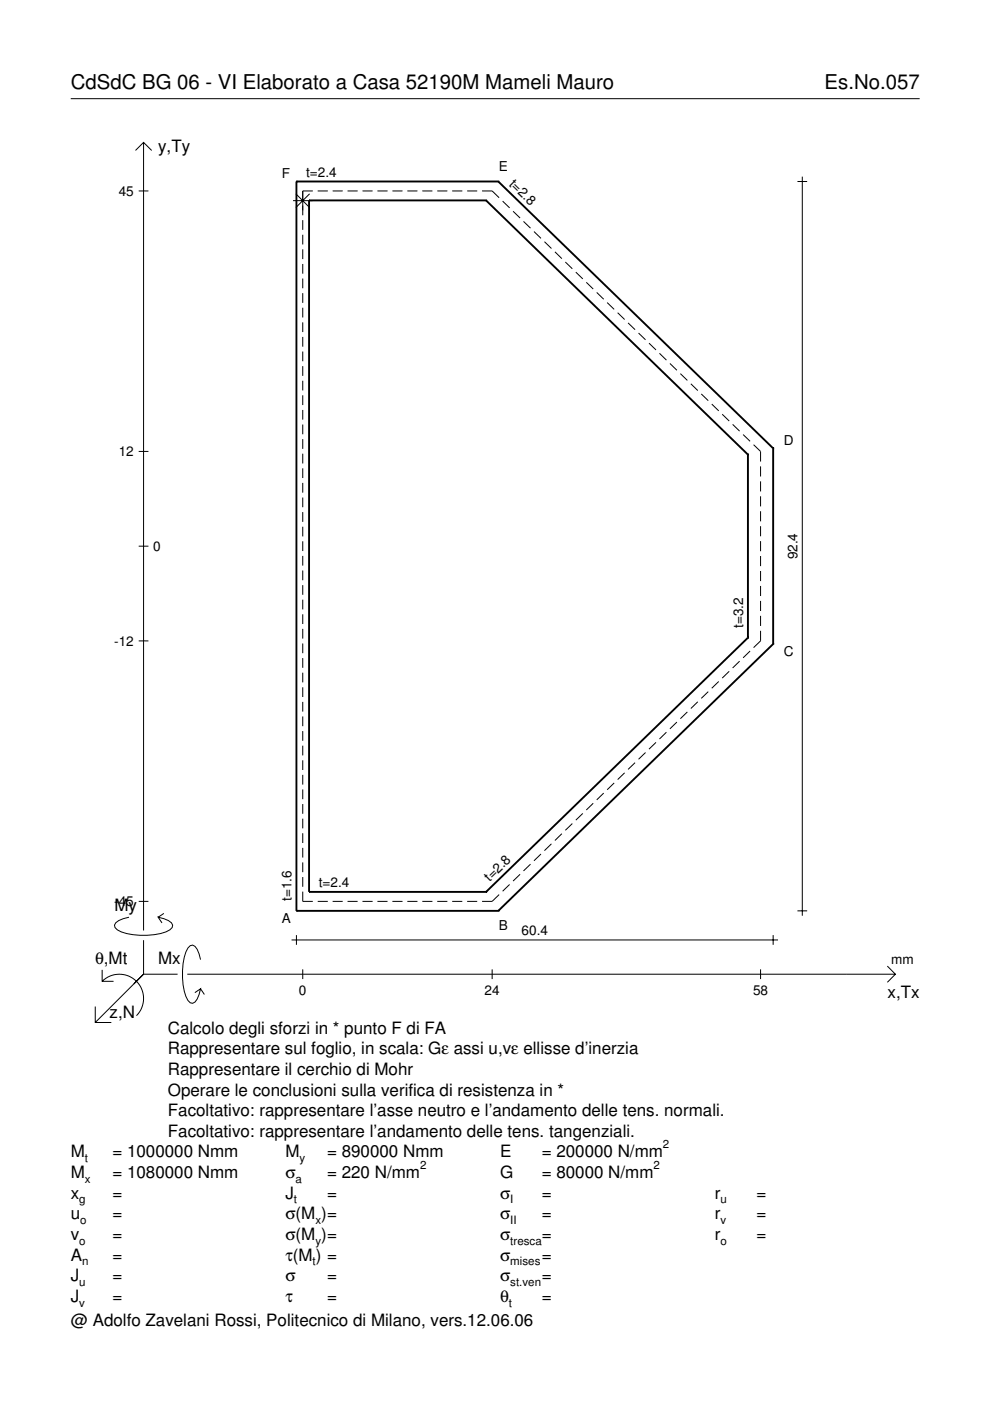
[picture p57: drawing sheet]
<svg xmlns="http://www.w3.org/2000/svg" width="210mm" height="297mm" viewBox="0 0 210 297" stroke-linecap="round" stroke-linejoin="round" font-family="sans-serif">
<defs><g id="words">
<g font-size="4.3">
<text x="15" y="18.9">CdSdC BG 06 - VI Elaborato a Casa 52190M Mameli Mauro</text>
<text x="174.8" y="18.9">Es.No.057</text>
</g>
<g font-size="3.6">
<text x="33.5" y="32.3">y,Ty</text>
<text x="24.3" y="193.2">My</text>
<text x="20.1" y="204.5">θ,Mt</text>
<text x="33.5" y="204.5">Mx</text>
<text x="23.2" y="215.8">z,N</text>
<text x="188.2" y="211.7">x,Tx</text>
<text x="35.6" y="219.2">Calcolo degli sforzi in * punto F di FA</text>
<text x="35.6" y="227.9">Rappresentare il cerchio di Mohr</text>
<text x="35.6" y="223.5">Rappresentare sul foglio, in scala: Gε assi u,vε ellisse d’inerzia</text>
<text x="35.6" y="232.3">Operare le conclusioni sulla verifica di resistenza in *</text>
<text x="35.6" y="236.7">Facoltativo: rappresentare l’asse neutro e l’andamento delle tens. normali.</text>
<text x="15" y="245.4">M</text>
<text x="23.8" y="245.4">= 1000000 Nmm</text>
<text x="35.6" y="241">Facoltativo: rappresentare l’andamento delle tens. tangenziali.</text>
<text x="60.5" y="245.4">M</text>
<text x="69.3" y="245.4">= 890000 Nmm</text>
<text x="106" y="245.4">E</text>
<text x="114.9" y="245.4">= 200000 N/mm</text>
<text x="15" y="249.8">M</text>
<text x="23.8" y="249.8">= 1080000 Nmm</text>
<text x="60.5" y="249.8">σ</text>
<text x="69.3" y="249.8">= 220 N/mm</text>
<text x="106" y="249.8">G</text>
<text x="114.9" y="249.8">= 80000 N/mm</text>
<text x="15" y="254.2">x</text>
<text x="23.8" y="254.2">=</text>
<text x="60.5" y="254.2">J</text>
<text x="69.3" y="254.2">=</text>
<text x="106" y="254.2">σ</text>
<text x="114.9" y="254.2">=</text>
<text x="151.5" y="254.2">r</text>
<text x="160.4" y="254.2">=</text>
<text x="15" y="258.5">u</text>
<text x="15" y="262.9">v</text>
<text x="23.8" y="258.5">=</text>
<text x="23.8" y="262.9">=</text>
<text x="60.5" y="258.5">σ(M )=</text>
<text x="60.5" y="262.9">σ(M )=</text>
<text x="106" y="258.5">σ</text>
<text x="106" y="262.9">σ</text>
<text x="114.9" y="258.5">=</text>
<text x="114.9" y="262.9">=</text>
<text x="151.5" y="258.5">r</text>
<text x="151.5" y="262.9">r</text>
<text x="160.4" y="258.5">=</text>
<text x="160.4" y="262.9">=</text>
<text x="15" y="267.3">A</text>
<text x="23.8" y="267.3">=</text>
<text x="60.5" y="267.3">τ(M ) =</text>
<text x="106" y="267.3">σ</text>
<text x="114.9" y="267.3">=</text>
<text x="15" y="271.7">J</text>
<text x="23.8" y="271.7">=</text>
<text x="60.5" y="271.7">σ</text>
<text x="69.3" y="271.7">=</text>
<text x="106" y="271.7">σ</text>
<text x="114.9" y="271.7">=</text>
<text x="15" y="276">J</text>
<text x="15" y="281.2">@ Adolfo Zavelani Rossi, Politecnico di Milano, vers.12.06.06</text>
<text x="23.8" y="276">=</text>
<text x="60.5" y="276">τ</text>
<text x="69.3" y="276">=</text>
<text x="106" y="276">θ</text>
<text x="114.9" y="276">=</text>
</g>
<g font-size="2.9">
<text x="25.2" y="41.5">45</text>
<text x="59.8" y="37.7">F</text>
<text x="64.9" y="37.5">t=2.4</text>
<text x="105.8" y="36.2">E</text>
<text x="107.8" y="39.2" transform="rotate(44 107.8 39.2)">t=2.8</text>
<text x="166.2" y="94.3">D</text>
<text x="25.2" y="96.7">12</text>
<text x="32.5" y="116.8">0</text>
<text x="169.1" y="118.6" transform="rotate(-90 169.1 118.6)">92.4</text>
<text x="24.2" y="136.9">-12</text>
<text x="157.5" y="133.2" transform="rotate(-90 157.5 133.2)">t=3.2</text>
<text x="166.2" y="139.1">C</text>
<text x="61.8" y="191.1" transform="rotate(-90 61.8 191.1)">t=1.6</text>
<text x="67.6" y="188.1">t=2.4</text>
<text x="103.8" y="186.9" transform="rotate(-44 103.8 186.9)">t=2.8</text>
<text x="24.2" y="192.1">-45</text>
<text x="59.8" y="195.7">A</text>
<text x="105.8" y="197.2">B</text>
<text x="110.6" y="198.3">60.4</text>
<text x="189" y="204.5">mm</text>
<text x="63.4" y="210.9">0</text>
<text x="102.7" y="210.9">24</text>
<text x="159.7" y="210.9">58</text>
</g>
<g font-size="2.4">
<text x="140.6" y="243.4">2</text>
<text x="18" y="246.4">t</text>
<text x="18" y="250.8">x</text>
<text x="62.7" y="250.8">a</text>
<text x="63.5" y="246.4">y</text>
<text x="89.1" y="247.8">2</text>
<text x="138.6" y="247.8">2</text>
<text x="16.8" y="255.2">g</text>
<text x="62.3" y="255.2">t</text>
<text x="108.2" y="255.2">I</text>
<text x="152.7" y="255.2">u</text>
<text x="16.8" y="263.9">o</text>
<text x="17" y="259.5">o</text>
<text x="66.9" y="259.5">x</text>
<text x="66.9" y="263.9">y</text>
<text x="108.2" y="259.5">II</text>
<text x="108.2" y="263.9">tresca</text>
<text x="152.7" y="259.5">v</text>
<text x="152.7" y="263.9">o</text>
<text x="17.4" y="268.3">n</text>
<text x="66.3" y="268.3">t</text>
<text x="108.2" y="268.3">mises</text>
<text x="16.8" y="272.7">u</text>
<text x="108.2" y="272.7">st.ven</text>
<text x="16.8" y="277">v</text>
<text x="107.9" y="277">t</text>
</g>
</g></defs>
<g fill="none" stroke="#000" stroke-width=".21">
<path d="M15 20.9h180M28.7 31.9l1.7-1.7 1.8 1.7M30.4 30.2v167.1M169.1 38.5h2M170.1 37.5v156.7M29.4 40.5h2.1M62.1 42.5h4.1M62.7 41.1l2.9 2.9M64.2 46.7v2M64.2 49.8v2M64.2 52.9v2M64.2 56v2"/>
<path d="M64.2 59.1v2M65.6 41.1l-2.9 2.9M66.3 40.5h-2.1v5.1M67.4 40.5h2.1M70.5 40.5h2.2M73.7 40.5h2.1M76.9 40.5h2.1M80 40.5h2.2M83.2 40.5h2.1M86.4 40.5h2.1M89.5 40.5h2.2M92.7 40.5h2.1"/>
<path d="M95.9 40.5h2.1M99 40.5h2.2M102.2 40.5h2.1l1.5 1.4M106.6 42.6l1.4 1.5M108.8 44.8l1.5 1.4M111 46.9l1.5 1.5M113.2 49.1l1.5 1.4M115.4 51.2l1.5 1.5M117.7 53.4l1.4 1.4M119.9 55.6l1.4 1.4M122.1 57.7l1.5 1.4M124.3 59.9l1.5 1.4"/>
<path d="M64.2 62.2v2M64.2 65.2v2.1M64.2 68.3v2.1M64.2 71.4v2.1M64.2 74.5v2.1M64.2 77.6v2.1M126.5 62l1.5 1.4M128.7 64.2l1.5 1.4M131 66.3l1.4 1.4M133.2 68.5l1.4 1.4M135.4 70.6l1.5 1.4M137.6 72.8l1.5 1.4"/>
<path d="M139.8 74.9l1.5 1.5M142 77.1l1.5 1.4M144.3 79.2l1.4 1.5M29.4 95.7h2.1M64.2 80.7v2.1M64.2 83.8v2.1M64.2 86.9v2.1M64.2 90v2.1M64.2 93.1v2.1M64.2 96.2v2.1M64.2 99.3v2.1M146.5 81.4l1.4 1.4"/>
<path d="M148.7 83.5l1.5 1.5M150.9 85.7l1.5 1.4M153.1 87.8l1.5 1.5M155.3 90l1.5 1.4M157.6 92.1l1.4 1.5M159.8 94.3l1.5 1.4v2.2M161.3 98.9v2.1M29.4 115.8h2.1M64.2 102.4v2.1M64.2 105.5v2M64.2 108.6v2M64.2 111.7v2"/>
<path d="M64.2 114.8v2M64.2 117.9v2M161.3 102.1v2.1M161.3 105.2v2.2M161.3 108.4v2.1M161.3 111.6v2.1M161.3 114.7v2.2M161.3 117.9v2.1M29.4 135.9h2.1M64.2 121v2M64.2 124.1v2M64.2 127.1v2.1"/>
<path d="M64.2 130.2v2.1M64.2 133.3v2.1M64.2 136.4v2.1M64.2 139.5v2.1M159 138l-1.4 1.5M161.3 121.1v2.1M161.3 124.2v2.2M161.3 127.4v2.1M161.3 130.6v2.1M161.3 133.7v2.2l-1.5 1.4M64.2 142.6v2.1M64.2 145.7v2.1"/>
<path d="M64.2 148.8v2.1M64.2 151.9v2.1M64.2 155v2.1M64.2 158.1v2.1M136.9 159.6l-1.5 1.4M139.1 157.4l-1.5 1.4M141.3 155.2l-1.5 1.5M143.5 153.1l-1.5 1.4M145.7 150.9l-1.4 1.5M147.9 148.8l-1.4 1.4M150.2 146.6l-1.5 1.5M152.4 144.5l-1.5 1.4"/>
<path d="M154.6 142.3l-1.5 1.5M156.8 140.2l-1.5 1.4M64.2 161.2v2.1M64.2 164.3v2.1M64.2 167.4v2M64.2 170.5v2M64.2 173.6v2M64.2 176.7v2M64.2 179.8v2M116.9 178.9l-1.5 1.5M119.1 176.8l-1.4 1.4M121.3 174.6l-1.4 1.4"/>
<path d="M123.6 172.5l-1.5 1.4M125.8 170.3l-1.5 1.4M128 168.2l-1.5 1.4M130.2 166l-1.5 1.4M132.4 163.9l-1.4 1.4M134.6 161.7l-1.4 1.4M27.3 194.5a3.6 3.6 0 0 0-3 1.7l.1 .5a5.6 5.6 0 0 0 3.8 1.5 13.4 13.4 0 0 0 7.8-1l.5-.5 .1-.5a3.6 3.6 0 0 0-3.1-1.7l.8 1.2M29.4 191.1h2.1M30.4 199.3v7.3M34.7 193.7l-1.2 .8M61.8 199.3h103.2M62.8 198.3v2"/>
<path d="M64.2 189v2.1h2.1M64.2 182.9v2M64.2 186v2M67.4 191.1h2.1M70.5 191.1h2.2M73.7 191.1h2.1M76.9 191.1h2.1M80 191.1h2.2M83.2 191.1h2.1M86.4 191.1h2.1M89.5 191.1h2.2M92.7 191.1h2.1"/>
<path d="M95.9 191.1h2.1M99 191.1h2.2M105.8 189.7l-1.5 1.4h-2.1M108 187.5l-1.4 1.5M110.3 185.4l-1.5 1.4M112.5 183.2l-1.5 1.5M114.7 181.1l-1.5 1.4M163.9 198.3v2M169.1 193.1h2M20.2 213.4v3.4h3.4M21.7 208.1a5.1 5.1 0 0 1 7.2 0 5.1 5.1 0 0 1 0 7.2M21.7 205.6v2.5h2.4"/>
<path d="M30.4 206.6l-10.2 10.2M30.4 206.6h7.2M39.7 206.6h150.1M42.5 203.5a3.6 3.6 0 0 0-1.7-3.1l-.5 .1a5.7 5.7 0 0 0-1.5 3.8 13.3 13.3 0 0 0 1 7.8l.5 .5 .5 .1a3.6 3.6 0 0 0 1.7-3.1l-1.2 .9M42.5 209.6l.8 1.3M64.2 205.5v2.1M104.3 205.5v2.1M161.3 205.5v2.1M188.1 204.8l1.7 1.8-1.7 1.7"/>
</g>
<g fill="none" stroke="#000" stroke-width=".4">
<path d="M62.8 38.5h.1M62.8 38.5h42.8M62.8 38.5v154.6M105.6 38.5h.1M105.6 38.5l58.3 56.6M65.5 42.5h.1M65.5 42.5h37.6M65.5 42.5v146.6M103.1 42.5h.1M103.1 42.5l55.5 53.9M158.6 96.4h.1M158.6 96.4v38.8"/>
<path d="M163.9 95.1h.1M163.9 95.1v41.4M158.6 135.2h.1M158.6 135.2l-55.5 53.9M163.9 136.5h.1M163.9 136.5l-58.3 56.6M62.8 193.1h.1M62.8 193.1h42.8M65.5 189.1h.1M65.5 189.1h37.6M103.1 189.1h.1M105.6 193.1h.1"/>
</g>
<use href="#words"/>
</svg>
